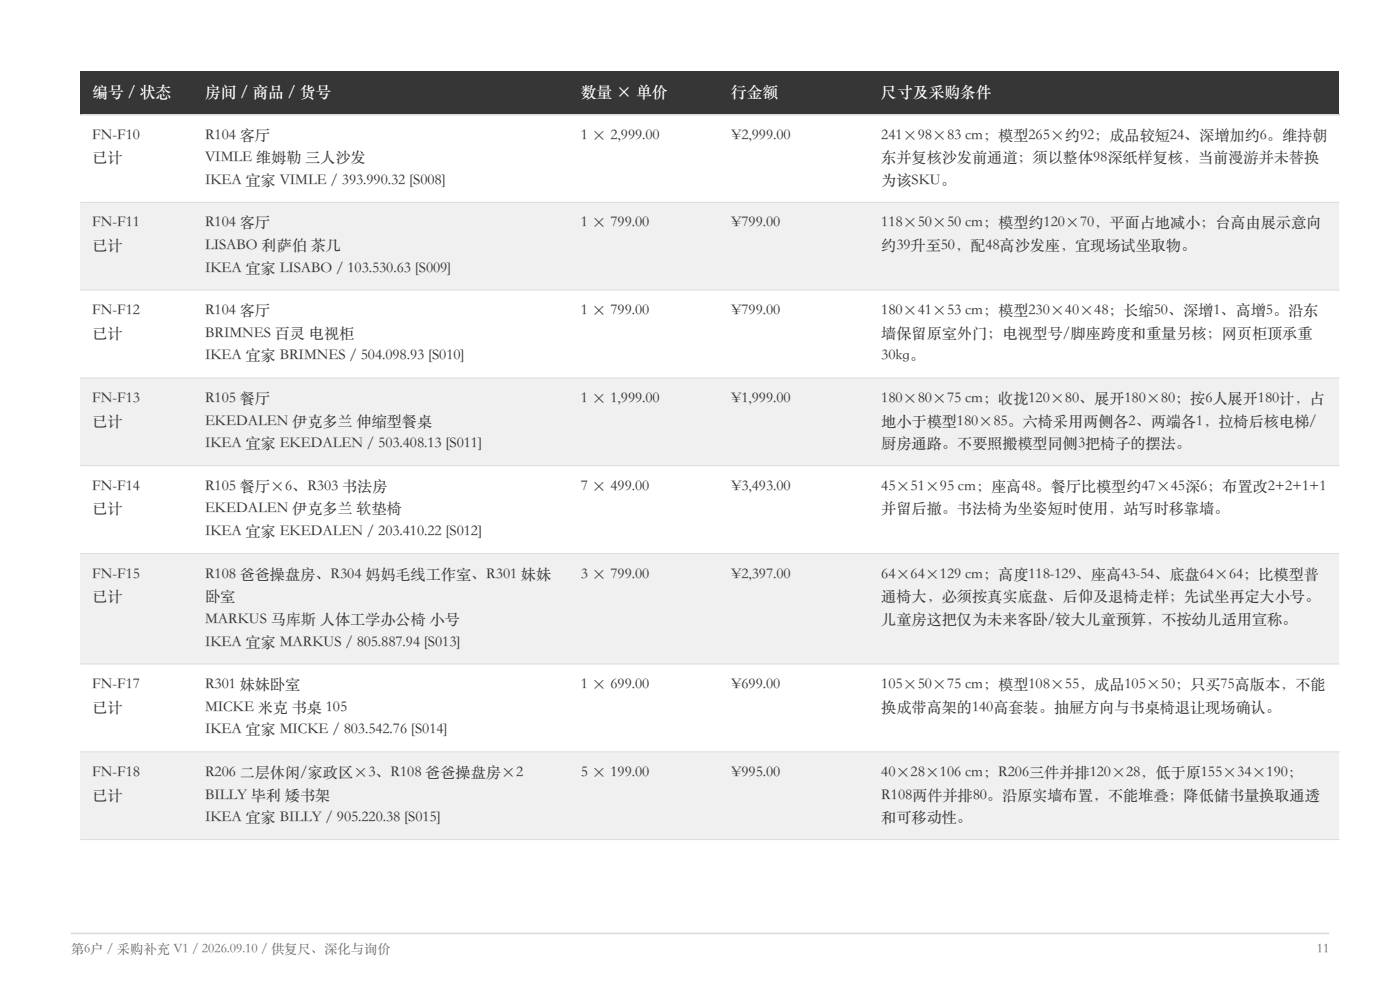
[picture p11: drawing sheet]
<svg xmlns="http://www.w3.org/2000/svg" width="297mm" height="210mm" viewBox="0 0 297 210" stroke-linecap="round" stroke-linejoin="round" font-family="sans-serif">
<defs><g id="words">
<g font-size="3.4" fill="#fff">
<text x="19.6" y="20.6">编号 / 状态</text>
<text x="43.5" y="20.6">房间 / 商品 / 货号</text>
<text x="123.2" y="20.6">数量 × 单价</text>
<text x="155.1" y="20.6">行金额</text>
<text x="187" y="20.6">尺寸及采购条件</text>
</g>
<g font-size="3.2" fill="#263d38">
<text x="19.6" y="29.6">FN-F10</text>
<text x="43.5" y="29.6">R104 客厅</text>
<text x="123.2" y="29.6">1 × 2,999.00</text>
<text x="155.1" y="29.6">¥2,999.00</text>
<text x="187" y="29.6">241×98×83 cm；模型265×约92；成品较短24、深增加约6。维持朝</text>
<text x="19.6" y="34.4">已计</text>
<text x="43.5" y="34.4">VIMLE 维姆勒 三人沙发</text>
<text x="187" y="34.4">东并复核沙发前通道；须以整体98深纸样复核，当前漫游并未替换</text>
<text x="43.5" y="39.2">IKEA 宜家 VIMLE / 393.990.32 [S008]</text>
<text x="187" y="39.2">为该SKU。</text>
<text x="19.6" y="48.2">FN-F11</text>
<text x="19.6" y="53">已计</text>
<text x="43.5" y="48.2">R104 客厅</text>
<text x="43.5" y="53">LISABO 利萨伯 茶几</text>
<text x="123.2" y="48.2">1 × 799.00</text>
<text x="155.1" y="48.2">¥799.00</text>
<text x="187" y="48.2">118×50×50 cm；模型约120×70，平面占地减小；台高由展示意向</text>
<text x="187" y="53">约39升至50，配48高沙发座，宜现场试坐取物。</text>
<text x="43.5" y="57.8">IKEA 宜家 LISABO / 103.530.63 [S009]</text>
<text x="19.6" y="66.9">FN-F12</text>
<text x="19.6" y="71.7">已计</text>
<text x="43.5" y="66.9">R104 客厅</text>
<text x="43.5" y="71.7">BRIMNES 百灵 电视柜</text>
<text x="123.2" y="66.9">1 × 799.00</text>
<text x="155.1" y="66.9">¥799.00</text>
<text x="187" y="66.9">180×41×53 cm；模型230×40×48；长缩50、深增1、高增5。沿东</text>
<text x="187" y="71.7">墙保留原室外门；电视型号/脚座跨度和重量另核；网页柜顶承重</text>
<text x="43.5" y="76.5">IKEA 宜家 BRIMNES / 504.098.93 [S010]</text>
<text x="187" y="76.5">30kg。</text>
<text x="19.6" y="85.5">FN-F13</text>
<text x="43.5" y="85.5">R105 餐厅</text>
<text x="123.2" y="85.5">1 × 1,999.00</text>
<text x="155.1" y="85.5">¥1,999.00</text>
<text x="187" y="85.5">180×80×75 cm；收拢120×80、展开180×80；按6人展开180计，占</text>
<text x="19.6" y="90.3">已计</text>
<text x="43.5" y="90.3">EKEDALEN 伊克多兰 伸缩型餐桌</text>
<text x="43.5" y="95.1">IKEA 宜家 EKEDALEN / 503.408.13 [S011]</text>
<text x="187" y="90.3">地小于模型180×85。六椅采用两侧各2、两端各1，拉椅后核电梯/</text>
<text x="187" y="95.1">厨房通路。不要照搬模型同侧3把椅子的摆法。</text>
<text x="19.6" y="104.1">FN-F14</text>
<text x="43.5" y="104.1">R105 餐厅×6、R303 书法房</text>
<text x="123.2" y="104.1">7 × 499.00</text>
<text x="155.1" y="104.1">¥3,493.00</text>
<text x="187" y="104.1">45×51×95 cm；座高48。餐厅比模型约47×45深6；布置改2+2+1+1</text>
<text x="19.6" y="108.9">已计</text>
<text x="43.5" y="108.9">EKEDALEN 伊克多兰 软垫椅</text>
<text x="43.5" y="113.7">IKEA 宜家 EKEDALEN / 203.410.22 [S012]</text>
<text x="187" y="108.9">并留后撤。书法椅为坐姿短时使用，站写时移靠墙。</text>
<text x="19.6" y="122.7">FN-F15</text>
<text x="43.5" y="122.7">R108 爸爸操盘房、R304 妈妈毛线工作室、R301 妹妹</text>
<text x="123.2" y="122.7">3 × 799.00</text>
<text x="155.1" y="122.7">¥2,397.00</text>
<text x="187" y="122.7">64×64×129 cm；高度118-129、座高43-54、底盘64×64；比模型普</text>
<text x="19.6" y="127.5">已计</text>
<text x="43.5" y="127.5">卧室</text>
<text x="187" y="127.5">通椅大，必须按真实底盘、后仰及退椅走样；先试坐再定大小号。</text>
<text x="43.5" y="132.3">MARKUS 马库斯 人体工学办公椅 小号</text>
<text x="43.5" y="137.1">IKEA 宜家 MARKUS / 805.887.94 [S013]</text>
<text x="187" y="132.3">儿童房这把仅为未来客卧/较大儿童预算，不按幼儿适用宣称。</text>
<text x="19.6" y="146.2">FN-F17</text>
<text x="43.5" y="146.2">R301 妹妹卧室</text>
<text x="123.2" y="146.2">1 × 699.00</text>
<text x="155.1" y="146.2">¥699.00</text>
<text x="187" y="146.2">105×50×75 cm；模型108×55，成品105×50；只买75高版本，不能</text>
<text x="19.6" y="151">已计</text>
<text x="43.5" y="151">MICKE 米克 书桌 105</text>
<text x="43.5" y="155.8">IKEA 宜家 MICKE / 803.542.76 [S014]</text>
<text x="187" y="151">换成带高架的140高套装。抽屉方向与书桌椅退让现场确认。</text>
<text x="19.6" y="164.8">FN-F18</text>
<text x="43.5" y="164.8">R206 二层休闲/家政区×3、R108 爸爸操盘房×2</text>
<text x="123.2" y="164.8">5 × 199.00</text>
<text x="155.1" y="164.8">¥995.00</text>
<text x="187" y="164.8">40×28×106 cm；R206三件并排120×28，低于原155×34×190；</text>
<text x="19.6" y="169.6">已计</text>
<text x="43.5" y="169.6">BILLY 毕利 矮书架</text>
<text x="187" y="169.6">R108两件并排80。沿原实墙布置，不能堆叠；降低储书量换取通透</text>
<text x="43.5" y="174.4">IKEA 宜家 BILLY / 905.220.38 [S015]</text>
<text x="187" y="174.4">和可移动性。</text>
</g>
<g font-size="2.8" fill="#64736c">
<text x="15" y="202.2">第6户 / 采购补充 V1 / 2026.09.10 / 供复尺、深化与询价</text>
<text x="279.4" y="202.2">11</text>
</g>
</g></defs>
<path d="M15 198h267" fill="none" stroke="#d9ded6" stroke-width=".35"/>
<path d="M17.1 15.1h267v9.2h-267z" fill-rule="evenodd" fill="#263d38"/>
<path d="M17.1 24.3h267v18.6h-267z" fill-rule="evenodd" fill="#fff"/>
<path d="M17.1 42.9h267v18.6h-267z" fill-rule="evenodd" fill="#eff2ea"/>
<path d="M17.1 61.5h267v18.7h-267z" fill-rule="evenodd" fill="#fff"/>
<path d="M17.1 80.2h267v18.6h-267z" fill-rule="evenodd" fill="#eff2ea"/>
<path d="M17.1 98.8h267v18.6h-267z" fill-rule="evenodd" fill="#fff"/>
<path d="M17.1 117.4h267v23.4h-267z" fill-rule="evenodd" fill="#eff2ea"/>
<path d="M17.1 140.8h267v18.7h-267z" fill-rule="evenodd" fill="#fff"/>
<path d="M17.1 159.5h267v18.6h-267z" fill-rule="evenodd" fill="#eff2ea"/>
<path d="M17.1 24.3h267" fill="none" stroke="#263d38" stroke-width=".25"/>
<path d="M17.1 24.3h267M17.1 42.9h267M17.1 61.5h267M17.1 80.2h267M17.1 98.8h267M17.1 117.4h267M17.1 140.8h267M17.1 159.5h267M17.1 178.1h267" fill="none" stroke="#d9ded6" stroke-width=".21"/>
<use href="#words"/>
</svg>
